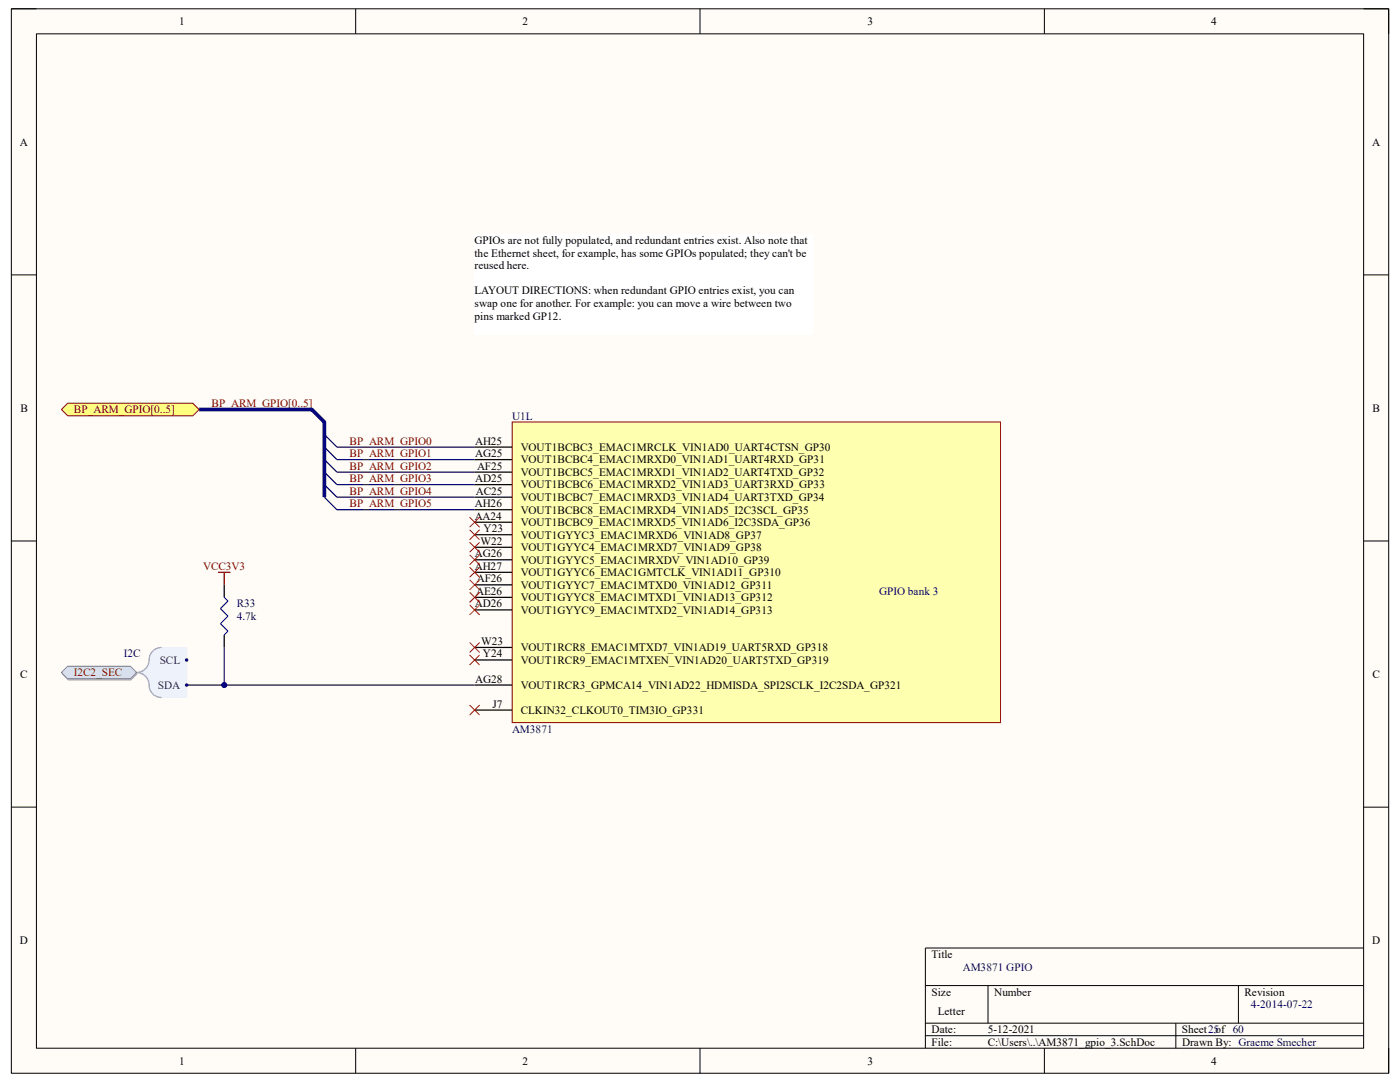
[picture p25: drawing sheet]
<svg xmlns="http://www.w3.org/2000/svg" width="279mm" height="216mm" viewBox="0 0 279 216" stroke-linecap="round" stroke-linejoin="round" font-family="sans-serif">
<defs><g id="words">
<g font-size="2.2">
<text x="35.7" y="5">1</text>
<text x="104.3" y="5">2</text>
<text x="173.1" y="5">3</text>
<text x="241.7" y="5">4</text>
<text x="3.9" y="29.1">A</text>
<text x="273.8" y="29.1">A</text>
<text x="94.7" y="48.7">GPIOs are not fully populated, and redundant entries exist. Also note that</text>
<text x="94.7" y="51.2">the Ethernet sheet, for example, has some GPIOs populated; they can't be</text>
<text x="94.7" y="53.7">reused here.</text>
<text x="94.7" y="58.8">LAYOUT DIRECTIONS: when redundant GPIO entries exist, you can</text>
<text x="94.7" y="61.3">swap one for another. For example: you can move a wire between two</text>
<text x="94.7" y="63.8">pins marked GP12.</text>
<text x="4.1" y="82.2">B</text>
<text x="273.9" y="82.2">B</text>
<text x="94.8" y="88.7">AH25</text>
<text x="103.9" y="90">VOUT1BCBC3_EMAC1MRCLK_VIN1AD0_UART4CTSN_GP30</text>
<text x="94.8" y="91.2">AG25</text>
<text x="95.2" y="93.7">AF25</text>
<text x="103.9" y="92.5">VOUT1BCBC4_EMAC1MRXD0_VIN1AD1_UART4RXD_GP31</text>
<text x="103.9" y="95">VOUT1BCBC5_EMAC1MRXD1_VIN1AD2_UART4TXD_GP32</text>
<text x="94.8" y="101.2">AH26</text>
<text x="94.8" y="96.2">AD25</text>
<text x="95" y="98.7">AC25</text>
<text x="103.9" y="97.5">VOUT1BCBC6_EMAC1MRXD2_VIN1AD3_UART3RXD_GP33</text>
<text x="103.9" y="99.9">VOUT1BCBC7_EMAC1MRXD3_VIN1AD4_UART3TXD_GP34</text>
<text x="94.7" y="103.7">AA24</text>
<text x="96.5" y="106.2">Y23</text>
<text x="103.9" y="102.5">VOUT1BCBC8_EMAC1MRXD4_VIN1AD5_I2C3SCL_GP35</text>
<text x="103.9" y="105">VOUT1BCBC9_EMAC1MRXD5_VIN1AD6_I2C3SDA_GP36</text>
<text x="103.9" y="107.5">VOUT1GYYC3_EMAC1MRXD6_VIN1AD8_GP37</text>
<text x="94.8" y="111.2">AG26</text>
<text x="94.8" y="113.7">AH27</text>
<text x="95.9" y="108.7">W22</text>
<text x="103.9" y="110">VOUT1GYYC4_EMAC1MRXD7_VIN1AD9_GP38</text>
<text x="103.9" y="112.5">VOUT1GYYC5_EMAC1MRXDV_VIN1AD10_GP39</text>
<text x="95" y="118.7">AE26</text>
<text x="95.2" y="116.2">AF26</text>
<text x="103.9" y="115">VOUT1GYYC6_EMAC1GMTCLK_VIN1AD11_GP310</text>
<text x="103.9" y="117.5">VOUT1GYYC7_EMAC1MTXD0_VIN1AD12_GP311</text>
<text x="103.9" y="120">VOUT1GYYC8_EMAC1MTXD1_VIN1AD13_GP312</text>
<text x="94.8" y="121.2">AD26</text>
<text x="103.9" y="122.5">VOUT1GYYC9_EMAC1MTXD2_VIN1AD14_GP313</text>
<text x="96" y="128.7">W23</text>
<text x="96.4" y="131.2">Y24</text>
<text x="103.9" y="130">VOUT1RCR8_EMAC1MTXD7_VIN1AD19_UART5RXD_GP318</text>
<text x="4" y="135.3">C</text>
<text x="94.8" y="136.2">AG28</text>
<text x="103.9" y="132.5">VOUT1RCR9_EMAC1MTXEN_VIN1AD20_UART5TXD_GP319</text>
<text x="103.9" y="137.5">VOUT1RCR3_GPMCA14_VIN1AD22_HDMISDA_SPI2SCLK_I2C2SDA_GP321</text>
<text x="273.9" y="135.3">C</text>
<text x="98.3" y="141.2">J7</text>
<text x="103.9" y="142.5">CLKIN32_CLKOUT0_TIM3IO_GP331</text>
<text x="4" y="188.4">D</text>
<text x="185.9" y="191.2">Title</text>
<text x="273.9" y="188.4">D</text>
<text x="185.9" y="198.7">Size</text>
<text x="187.2" y="202.4">Letter</text>
<text x="198.4" y="198.7">Number</text>
<text x="248.4" y="198.7">Revision</text>
<text x="185.9" y="206.2">Date:</text>
<text x="185.9" y="208.7">File:</text>
<text x="197.1" y="208.7">C:\Users\..\AM3871_gpio_3.SchDoc</text>
<text x="197.1" y="206.2">5-12-2021</text>
<text x="235.9" y="206.2">Sheet25of 60</text>
<text x="235.9" y="208.7">Drawn By: Graeme Smecher</text>
<text x="35.7" y="212.4">1</text>
<text x="104.3" y="212.4">2</text>
<text x="173.1" y="212.4">3</text>
<text x="241.7" y="212.4">4</text>
</g>
<g font-size="2.2" fill="#800000">
<text x="14.7" y="82.5">BP_ARM_GPIO[0..5]</text>
<text x="42.2" y="81.2">BP_ARM_GPIO[0..5]</text>
<text x="69.7" y="88.7">BP_ARM_GPIO0</text>
<text x="69.7" y="91.2">BP_ARM_GPIO1</text>
<text x="69.7" y="93.7">BP_ARM_GPIO2</text>
<text x="69.7" y="96.2">BP_ARM_GPIO3</text>
<text x="69.7" y="98.7">BP_ARM_GPIO4</text>
<text x="69.7" y="101.2">BP_ARM_GPIO5</text>
<text x="40.6" y="113.7">VCC3V3</text>
<text x="14.7" y="135">I2C2_SEC</text>
</g>
<g font-size="2.2" fill="#000080">
<text x="102.2" y="83.7">U1L</text>
<text x="175.4" y="118.7">GPIO bank 3</text>
<text x="47.2" y="123.7">4.7k</text>
<text x="47.2" y="121.2">R33</text>
<text x="24.7" y="131.2">I2C</text>
<text x="102.2" y="146.2">AM3871</text>
<text x="192.2" y="193.7">AM3871 GPIO</text>
<text x="249.6" y="201.2">4-2014-07-22</text>
</g>
<g font-size="2.2" fill="#003a70">
<text x="31.5" y="137.5">SDA</text>
<text x="31.9" y="132.5">SCL</text>
</g>
</g></defs>
<path d="M2.3 1.8h274.8v212.4h-274.8z" fill-rule="evenodd" fill="#fffcf8"/>
<path d="M2.3 1.8h274.8v212.4h-274.8z" fill="none" stroke="#000" stroke-width=".2"/>
<path d="M7.3 6.8h264.8v202.4h-264.8z" fill-rule="evenodd" fill="#fffcf8"/>
<g fill="none" stroke="#000" stroke-width=".2">
<path d="M2.3 1.8h5M7.3 6.8h264.8v202.4h-264.8zM71 1.8v4.9M139.7 1.8v4.9M208.4 1.8v5M272.1 1.8h5v5M2.3 54.9h5M272.1 54.9h5M2.3 107.9h5M272.1 107.9h5M2.3 161.1h5M272.1 161.1h5"/>
<path d="M184.7 196.7h87.4M197.2 196.7v7.5M247.2 196.7v7.5M272.1 189.2h-87.4v20M71 209.2v5M139.7 209.2v5M184.7 204.2h87.4M184.7 206.7h87.4M208.4 209.2v5M234.7 204.2v5M277.1 209.2v5"/>
</g>
<path d="M94.7 46.7h67.5v20h-67.5z" fill-rule="evenodd" fill="#fff"/>
<path d="M94.7 46.7h67.5v20h-67.5z" fill="none" stroke="#fff" stroke-width=".2"/>
<path d="M67.2 91.7h27.5M67.2 94.2h27.5M67.2 96.7h27.5M67.2 99.2h27.5M67.2 89.2h27.5M67.2 101.7h27.5" fill="none" stroke="#000080" stroke-width=".25"/>
<path d="M102.2 84.2h97.5v60h-97.5z" fill-rule="evenodd" fill="#ffffb0"/>
<path d="M102.2 84.2h97.5v60h-97.5z" fill="none" stroke="#800000" stroke-width=".2"/>
<g fill="none" stroke="#000" stroke-width=".25">
<path d="M94.7 89.2h7.5M94.7 91.7h7.5M94.7 94.2h7.5M94.7 96.7h7.5M94.7 99.2h7.5M94.7 101.7h7.5M94.7 104.2h7.5M94.7 106.7h7.5M94.7 109.2h7.5M94.7 111.7h7.5M94.7 114.2h7.5M94.7 116.7h7.5"/>
<path d="M94.7 119.2h7.5M94.7 121.7h7.5M94.7 129.2h7.5M94.7 131.7h7.5M94.7 136.7h7.5M94.7 141.7h7.5"/>
</g>
<path d="M31 129.5l1.3-.3h4.9v10h-4.9a2.58 2.58 0 0 1-2.5-3.1l-.7-1.1-1.2-.8 1.2-.8 .7-1.1v-.6l.3-1.3z" fill-rule="evenodd" fill="#edf2fb"/>
<path d="M31 129.5l1.3-.3h4.9v10h-4.9a2.58 2.58 0 0 1-2.5-3.1l-.7-1.1-1.2-.8 1.2-.8 .7-1.1v-.6l.3-1.3z" fill="none" stroke="#edf2fb" stroke-width=".2"/>
<path d="M32.3 129.2a2.68 2.68 0 0 0-2.6 3.1 2.51 2.51 0 0 1-2.4 1.9 2.68 2.68 0 0 1 2.5 3.1 2.5 2.5 0 0 0 2.5 1.9" fill="none" stroke="#8f9ec9" stroke-width=".25"/>
<circle cx="37.2" cy="136.7" r=".25" fill="#003a70"/>
<circle cx="37.2" cy="136.7" r=".25" fill="none" stroke="#003a70" stroke-width=".2"/>
<circle cx="37.2" cy="131.7" r=".25" fill="#003a70"/>
<circle cx="37.2" cy="131.7" r=".25" fill="none" stroke="#003a70" stroke-width=".2"/>
<path d="M12.4 134.4l1.2-1.2h12.5l1.3 1.2-1.3 1.3h-12.5z" fill-rule="evenodd" fill="#bac0ca"/>
<path d="M12.4 134.4l1.2-1.2h12.5l1.3 1.2-1.3 1.3h-12.5z" fill="none" stroke="#a6acb6" stroke-width=".2"/>
<path d="M12.3 134.2l1.2-1.3h12.5l1.3 1.3-1.3 1.2h-12.5z" fill-rule="evenodd" fill="#d5e4ff"/>
<path d="M12.3 134.2l1.2-1.3h12.5l1.3 1.3-1.3 1.2h-12.5z" fill="none" stroke="#71809b" stroke-width=".2"/>
<path d="M37.2 136.7h57.5M44.7 129.2v7.5" fill="none" stroke="#000080" stroke-width=".25"/>
<path d="M43.5 114.2h2.5M44.7 114.2v2.5" fill="none" stroke="#800000" stroke-width=".25"/>
<circle cx="44.7" cy="136.7" r=".5" fill="#000080"/>
<circle cx="44.7" cy="136.7" r=".5" fill="none" stroke="#000080" stroke-width=".2"/>
<path d="M44.7 116.7v2.5M44.7 126.7v2.5" fill="none" stroke="#000" stroke-width=".25"/>
<path d="M44.7 119.2l.8 .7-1.5 1.5 1.5 1.5-1.5 1.5 1.5 1.5-.8 .8" fill="none" stroke="#00f" stroke-width=".25"/>
<path d="M12.3 81.7l1.2-1.2h25l1.2 1.2-1.2 1.3h-25z" fill-rule="evenodd" fill="#ffff80"/>
<path d="M12.3 81.7l1.2-1.2h25l1.2 1.2-1.2 1.3h-25z" fill="none" stroke="#800000" stroke-width=".2"/>
<path d="M64.7 86.7l2.5 2.5M64.7 89.2l2.5 2.5M64.7 91.7l2.5 2.5M64.7 94.2l2.5 2.5M64.7 96.7l2.5 2.5M64.7 99.2l2.5 2.5" fill="none" stroke="#000080" stroke-width=".25"/>
<path d="M39.8 81.7h22.4l2.5 2.5v15" fill="none" stroke="#000080" stroke-width=".75" stroke-linecap="butt"/>
<g fill="none" stroke="#f00" stroke-width=".2">
<path d="M93.7 103.2l2 2M93.7 105.7l2 2M93.7 108.2l2 2M93.7 110.7l2 2M93.7 113.2l2 2M93.7 115.7l2 2M93.7 118.2l2 2M95.7 103.2l-2 2M95.7 105.7l-2 2M95.7 108.2l-2 2M95.7 110.7l-2 2M95.7 113.2l-2 2"/>
<path d="M95.7 115.7l-2 2M95.7 118.2l-2 2M93.7 120.7l2 2M93.7 128.2l2 2M93.7 130.7l2 2M95.7 120.7l-2 2M95.7 128.2l-2 2M95.7 130.7l-2 2M93.7 140.7l2 2M95.7 140.7l-2 2"/>
</g>
<use href="#words"/>
</svg>
